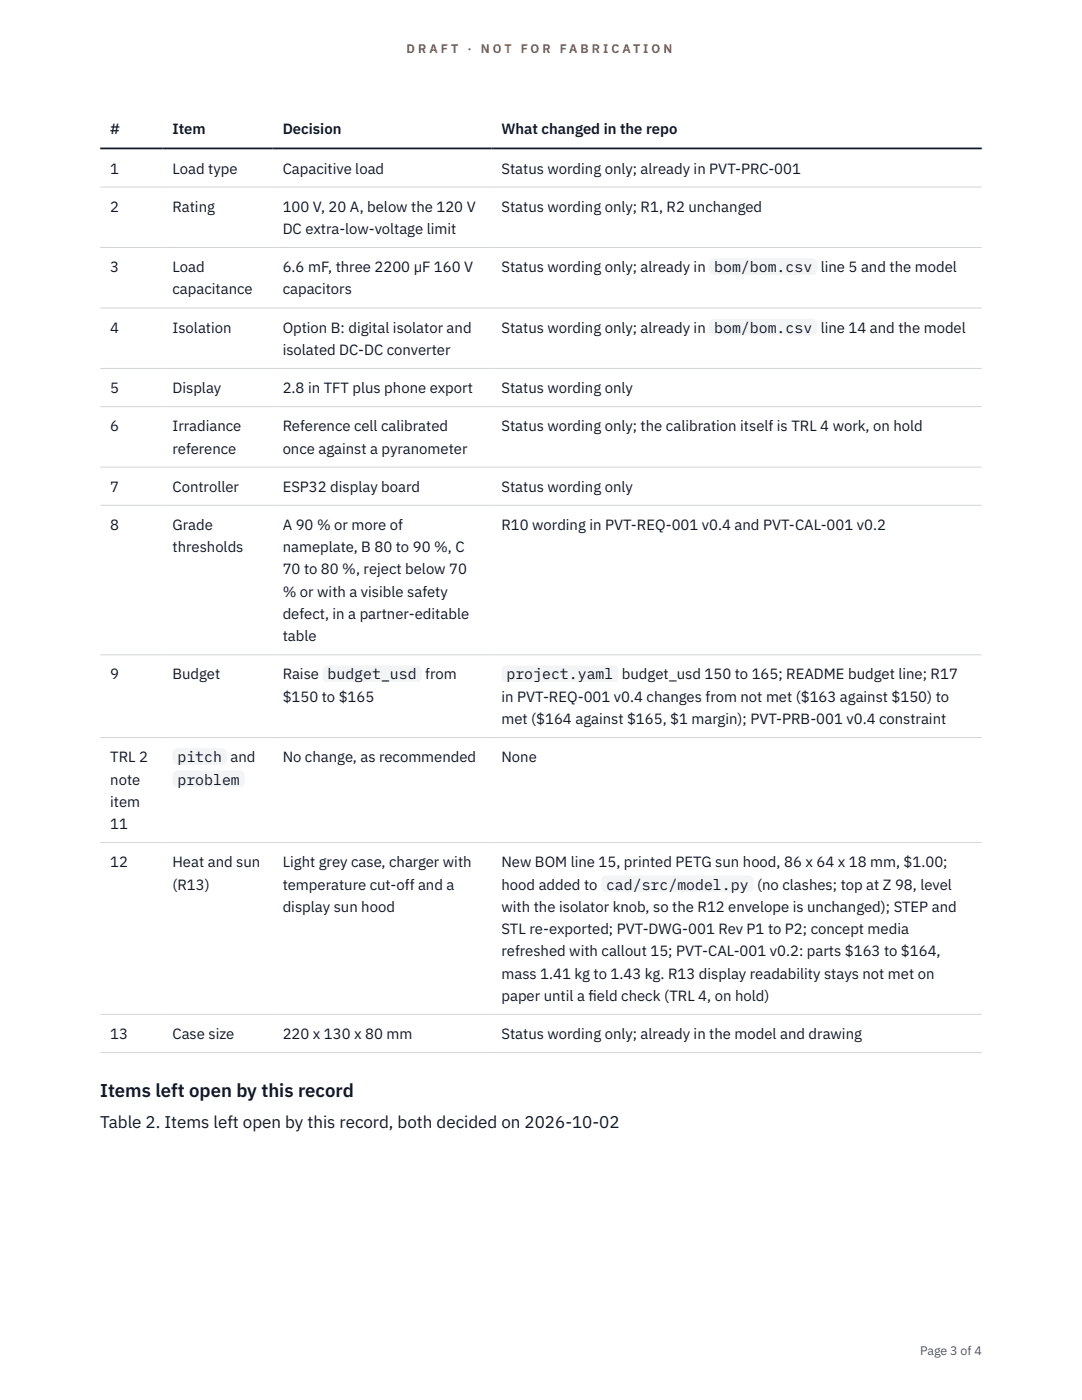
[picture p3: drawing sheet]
<svg xmlns="http://www.w3.org/2000/svg" width="216mm" height="279mm" viewBox="0 0 216 279" stroke-linecap="round" stroke-linejoin="round" font-family="sans-serif">
<defs><g id="words">
<text font-size="3.7" fill="#111827" x="20" y="218.9">Items left open by this record</text>
<text font-size="3.4" fill="#111827" x="20" y="225.1">Table 2. Items left open by this record, both decided on 2026-10-02</text>
<g font-size="3" fill="#111827">
<text x="22" y="26.8">#</text>
<text x="34.4" y="26.8">Item</text>
<text x="56.4" y="26.8">Decision</text>
<text x="100.1" y="26.8">What changed in the repo</text>
<text x="22" y="34.6">1</text>
<text x="34.4" y="34.6">Load type</text>
<text x="56.4" y="34.6">Capacitive load</text>
<text x="100.1" y="34.6">Status wording only; already in PVT-PRC-001</text>
<text x="22" y="42.3">2</text>
<text x="34.4" y="42.3">Rating</text>
<text x="56.4" y="42.3">100 V, 20 A, below the 120 V</text>
<text x="56.4" y="46.7">DC extra-low-voltage limit</text>
<text x="100.1" y="42.3">Status wording only; R1, R2 unchanged</text>
<text x="22" y="54.3">3</text>
<text x="34.4" y="54.3">Load</text>
<text x="34.4" y="58.8">capacitance</text>
<text x="56.4" y="54.3">6.6 mF, three 2200 µF 160 V</text>
<text x="56.4" y="58.8">capacitors</text>
<text x="100.1" y="54.3">Status wording only; already in</text>
<text x="142.5" y="54.3">bom/bom.csv</text>
<text x="163.8" y="54.3">line 5 and the model</text>
<text x="22" y="66.4">4</text>
<text x="34.4" y="66.4">Isolation</text>
<text x="56.4" y="66.4">Option B: digital isolator and</text>
<text x="56.4" y="70.8">isolated DC-DC converter</text>
<text x="100.1" y="66.4">Status wording only; already in</text>
<text x="142.5" y="66.4">bom/bom.csv</text>
<text x="163.8" y="66.4">line 14 and the model</text>
<text x="22" y="78.5">5</text>
<text x="34.4" y="78.5">Display</text>
<text x="56.4" y="78.5">2.8 in TFT plus phone export</text>
<text x="100.1" y="78.5">Status wording only</text>
<text x="22" y="86.1">6</text>
<text x="34.4" y="86.1">Irradiance</text>
<text x="56.4" y="86.1">Reference cell calibrated</text>
<text x="100.1" y="86.1">Status wording only; the calibration itself is TRL 4 work, on hold</text>
<text x="34.4" y="90.5">reference</text>
<text x="56.4" y="90.5">once against a pyranometer</text>
<text x="22" y="98.1">7</text>
<text x="34.4" y="98.1">Controller</text>
<text x="56.4" y="98.1">ESP32 display board</text>
<text x="100.1" y="98.1">Status wording only</text>
<text x="22" y="105.8">8</text>
<text x="34.4" y="105.8">Grade</text>
<text x="56.4" y="105.8">A 90 % or more of</text>
<text x="100.1" y="105.8">R10 wording in PVT-REQ-001 v0.4 and PVT-CAL-001 v0.2</text>
<text x="34.4" y="110.2">thresholds</text>
<text x="56.4" y="110.2">nameplate, B 80 to 90 %, C</text>
<text x="56.4" y="114.7">70 to 80 %, reject below 70</text>
<text x="56.4" y="119.1">% or with a visible safety</text>
<text x="56.4" y="123.5">defect, in a partner-editable</text>
<text x="56.4" y="128">table</text>
<text x="22" y="135.6">9</text>
<text x="34.4" y="135.6">Budget</text>
<text x="56.4" y="135.6">Raise</text>
<text x="65.4" y="135.6">budget_usd</text>
<text x="84.8" y="135.6">from</text>
<text x="101.1" y="135.6">project.yaml</text>
<text x="124.1" y="135.6">budget_usd 150 to 165; README budget line; R17</text>
<text x="56.4" y="140.1">$150 to $165</text>
<text x="100.1" y="140.1">in PVT-REQ-001 v0.4 changes from not met ($163 against $150) to</text>
<text x="100.1" y="144.5">met ($164 against $165, $1 margin); PVT-PRB-001 v0.4 constraint</text>
<text x="22" y="152.1">TRL 2</text>
<text x="35.4" y="152.1">pitch</text>
<text x="46" y="152.1">and</text>
<text x="56.4" y="152.1">No change, as recommended</text>
<text x="100.1" y="152.1">None</text>
<text x="22" y="156.6">note</text>
<text x="22" y="161">item</text>
<text x="35.4" y="156.6">problem</text>
<text x="22" y="165.5">11</text>
<text x="22" y="173.1">12</text>
<text x="34.4" y="173.1">Heat and sun</text>
<text x="56.4" y="173.1">Light grey case, charger with</text>
<text x="100.1" y="173.1">New BOM line 15, printed PETG sun hood, 86 x 64 x 18 mm, $1.00;</text>
<text x="34.4" y="177.5">(R13)</text>
<text x="56.4" y="177.5">temperature cut-off and a</text>
<text x="100.1" y="177.5">hood added to</text>
<text x="120.9" y="177.5">cad/src/model.py</text>
<text x="151.1" y="177.5">(no clashes; top at Z 98, level</text>
<text x="56.4" y="182">display sun hood</text>
<text x="100.1" y="182">with the isolator knob, so the R12 envelope is unchanged); STEP and</text>
<text x="100.1" y="186.4">STL re-exported; PVT-DWG-001 Rev P1 to P2; concept media</text>
<text x="100.1" y="190.9">refreshed with callout 15; PVT-CAL-001 v0.2: parts $163 to $164,</text>
<text x="100.1" y="195.3">mass 1.41 kg to 1.43 kg. R13 display readability stays not met on</text>
<text x="100.1" y="199.7">paper until a f</text>
<text x="117.4" y="199.7">ield check (TRL 4, on hold)</text>
<text x="22" y="207.4">13</text>
<text x="34.4" y="207.4">Case size</text>
<text x="56.4" y="207.4">220 x 130 x 80 mm</text>
<text x="100.1" y="207.4">Status wording only; already in the model and drawing</text>
</g>
<g font-size="2.5" fill="#b45309">
<text x="81.1" y="10.5">D R A F T</text>
<text x="93.3" y="10.5">·</text>
<text x="95.9" y="10.5">N O T</text>
<text x="103.9" y="10.5">F O R</text>
<text x="111.7" y="10.5">F A B R I C A T I O N</text>
</g>
<text font-size="2.5" fill="#4b5563" x="183.6" y="270.3">Page 3 of 4</text>
</g></defs>
<path d="M20 37.3h175.9M20 49.4h175.9M20 61.5h175.9M20 73.5h175.9M20 81.2h175.9M20 93.2h175.9M20 100.8h175.9M20 130.7h175.9M20 147.2h175.9M20 168.2h175.9M20 202.4h175.9M20 210.1h175.9" fill="none" stroke="#d1d5db" stroke-width=".2"/>
<path d="M20 29.6h175.9" fill="none" stroke="#111827" stroke-width=".35"/>
<g fill="#f3f4f6">
<path d="M141.5 51.5h21.6v3.4h-21.6z"/>
<path d="M141.5 63.6h21.6v3.4h-21.6z"/>
<path d="M64.4 132.8h19.7v3.4h-19.7z"/>
<path d="M100.1 132.8h23.3v3.4h-23.3z"/>
<path d="M34.4 149.3h10.9v3.4h-10.9z"/>
<path d="M34.4 153.8h14.5v3.3h-14.5z"/>
<path d="M119.9 174.7h30.5v3.4h-30.5z"/>
</g>
<use href="#words"/>
</svg>
